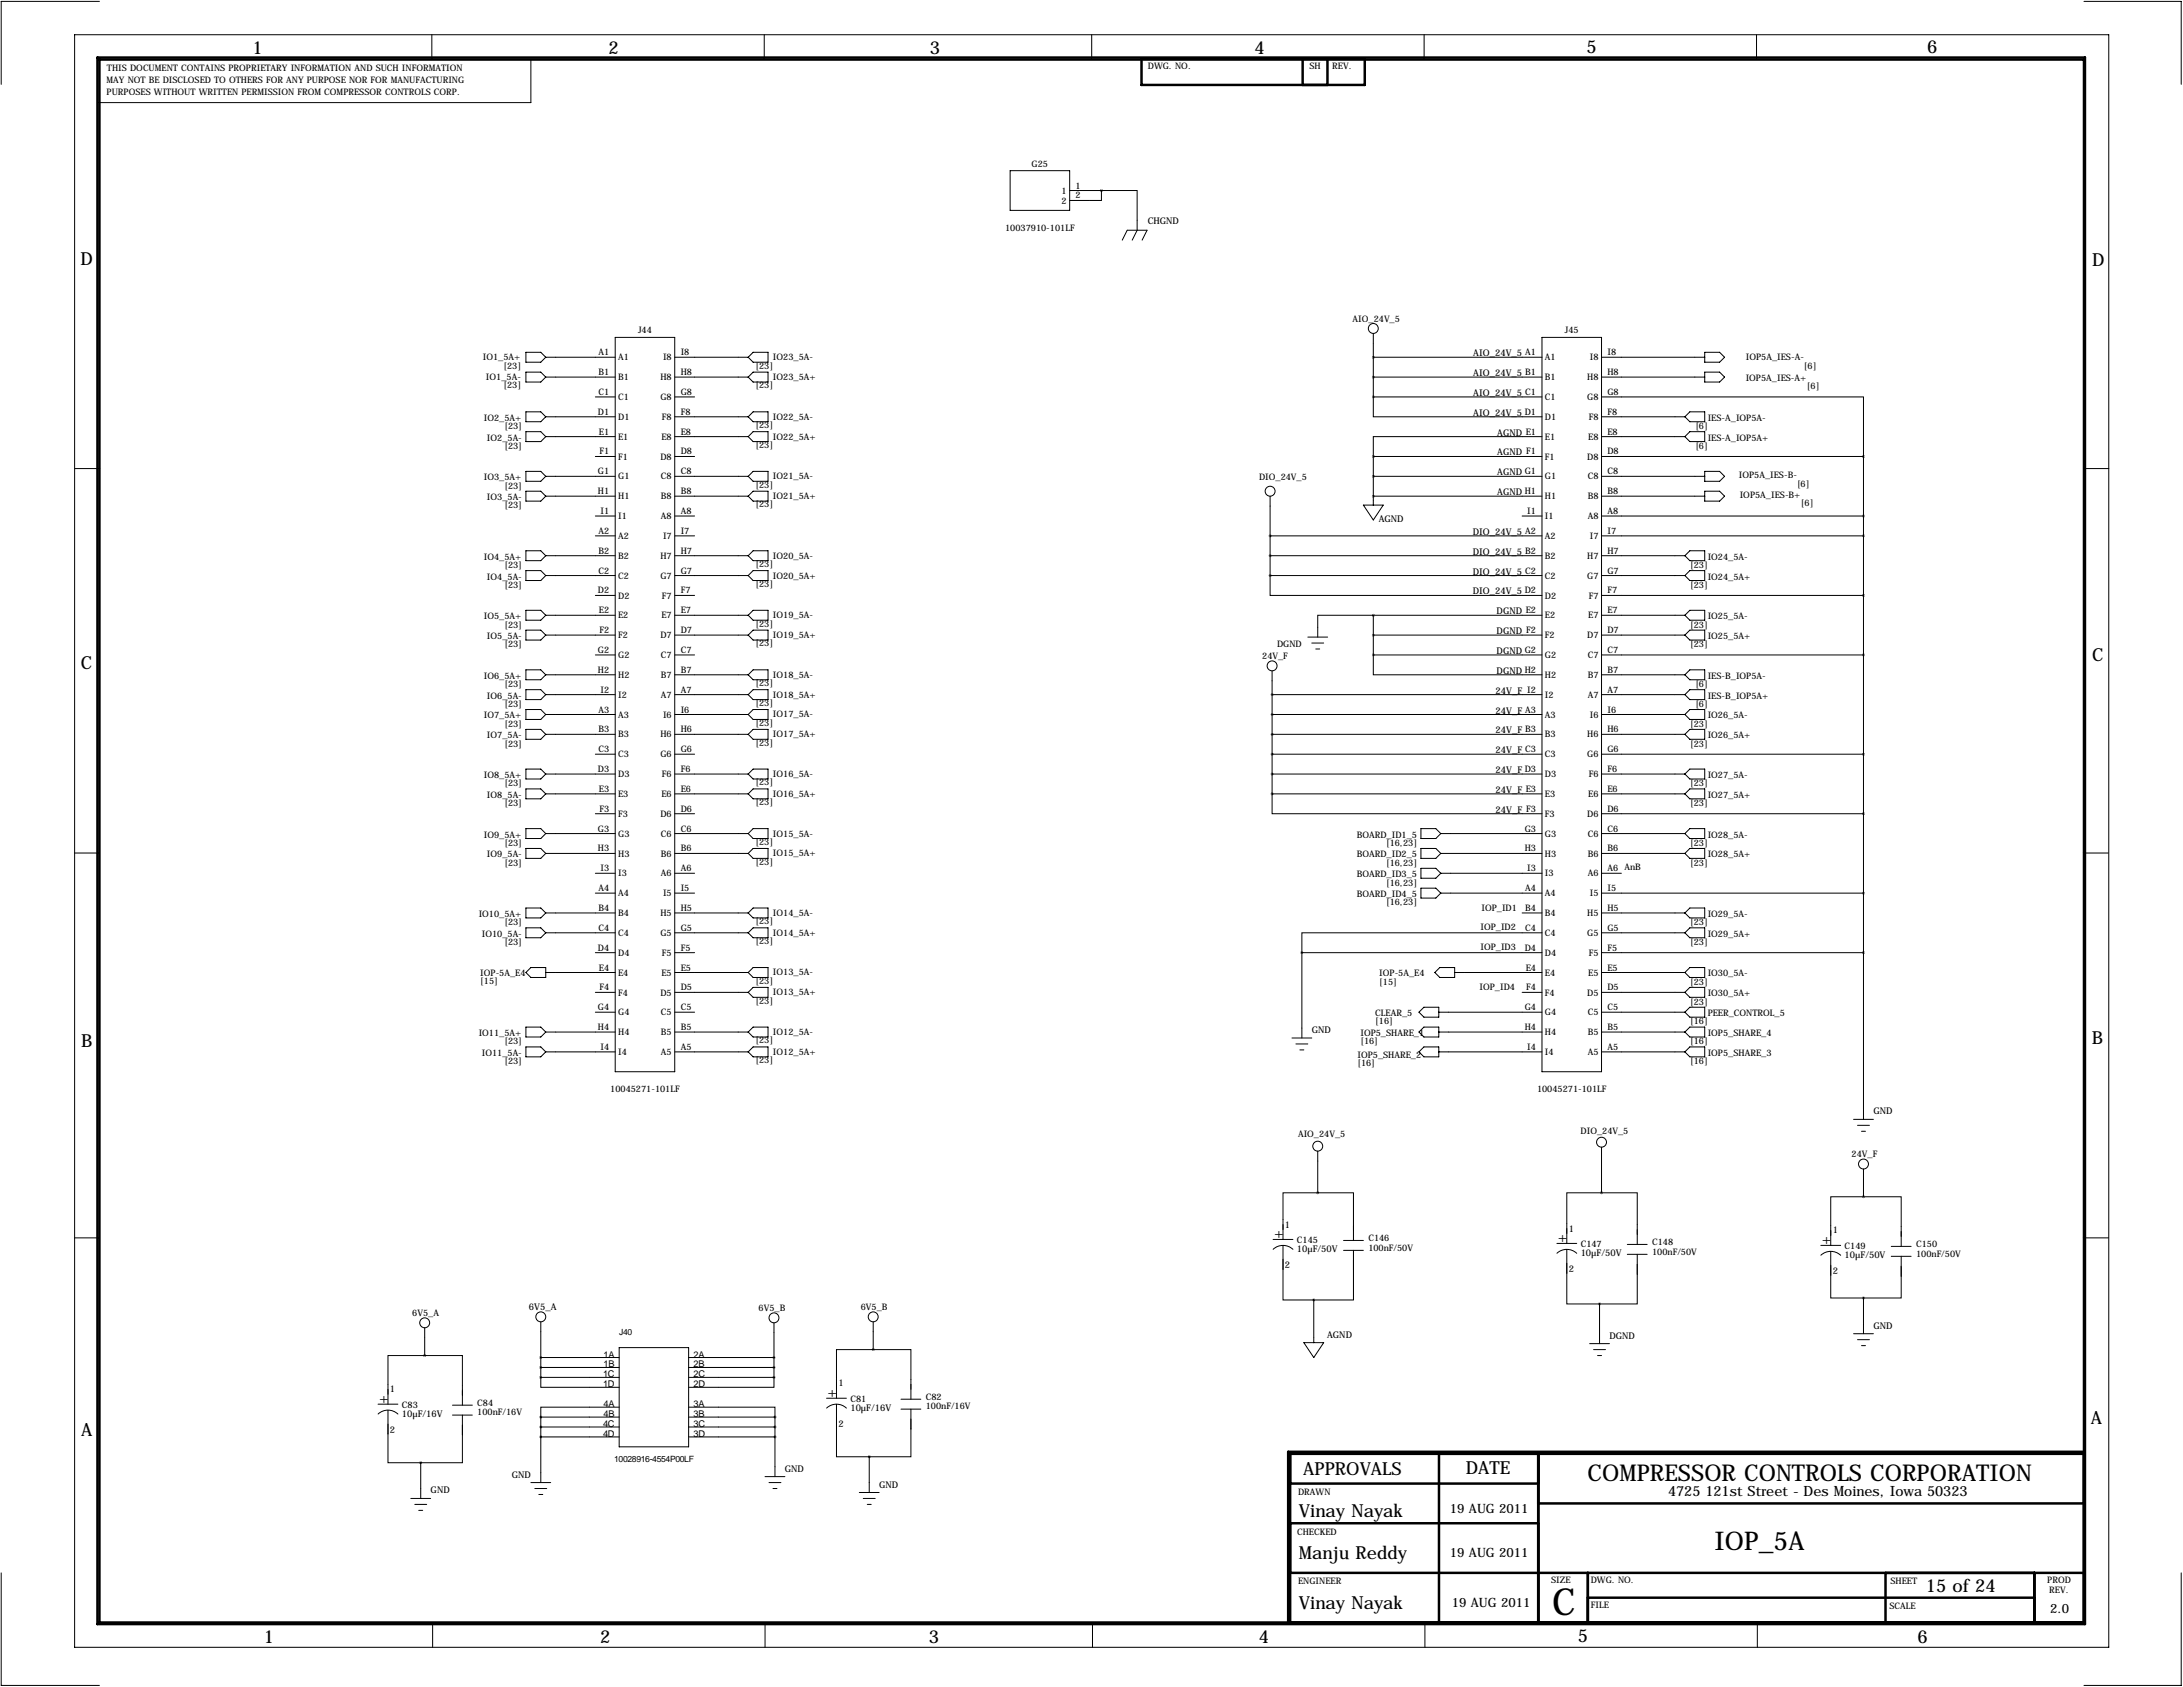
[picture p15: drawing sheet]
<svg xmlns="http://www.w3.org/2000/svg" width="559mm" height="432mm" viewBox="0 0 559 432" stroke-linecap="round" stroke-linejoin="round" font-family="sans-serif">
<defs><g id="words">
<text font-size="9.6" x="397.3" y="413.5">C</text>
<text font-size="6.6" x="438.9" y="396.7">IOP_5A</text>
<text font-size="5.9" x="406.4" y="379">COMPRESSOR CONTROLS CORPORATION</text>
<g font-size="4.6">
<text x="64.6" y="13.7">1</text>
<text x="155.8" y="13.7">2</text>
<text x="238" y="13.7">3</text>
<text x="321.1" y="13.7">4</text>
<text x="406.1" y="13.5">5</text>
<text x="493.3" y="13.5">6</text>
<text x="20.6" y="67.9">D</text>
<text x="535.6" y="68.1">D</text>
<text x="20.7" y="171.1">C</text>
<text x="535.5" y="169.2">C</text>
<text x="20.8" y="268.1">B</text>
<text x="535.4" y="267.2">B</text>
<text x="535.2" y="364.5">A</text>
<text x="20.8" y="367.5">A</text>
<text x="333.6" y="377.4">APPROVALS</text>
<text x="375.2" y="377.2">DATE</text>
<text x="332.5" y="388.4">Vinay Nayak</text>
<text x="332.5" y="399">Manju Reddy</text>
<text x="493" y="407.4">15 of 24</text>
<text x="332.5" y="411.7">Vinay Nayak</text>
<text x="67.5" y="420.6">1</text>
<text x="153.6" y="420.6">2</text>
<text x="237.8" y="420.6">3</text>
<text x="322.2" y="420.5">4</text>
<text x="403.9" y="420.4">5</text>
<text x="490.9" y="420.6">6</text>
</g>
<g font-size="3.6">
<text x="326.1" y="317">+</text>
<text x="398.8" y="318">+</text>
<text x="466.3" y="318.5">+</text>
<text x="97" y="359.2">+</text>
<text x="211.8" y="357.6">+</text>
<text x="427" y="383">4725 121st Street - Des Moines, Iowa 50323</text>
</g>
<g font-size="3.3">
<text x="371.1" y="387.3">19 AUG 2011</text>
<text x="371.1" y="398.5">19 AUG 2011</text>
<text x="371.6" y="411.2">19 AUG 2011</text>
<text x="524.8" y="412.7">2.0</text>
</g>
<g font-size="2.4">
<text x="293.8" y="57.4">CHGND</text>
<text x="377.1" y="91.2">AIO_24V_5 A1</text>
<text x="377.1" y="96.3">AIO_24V_5 B1</text>
<text x="377.1" y="101.3">AIO_24V_5 C1</text>
<text x="377.1" y="106.4">AIO_24V_5 D1</text>
<text x="383.2" y="111.5">AGND E1</text>
<text x="383.2" y="116.6">AGND F1</text>
<text x="383.2" y="121.7">AGND G1</text>
<text x="383.2" y="126.7">AGND H1</text>
<text x="352.9" y="133.6">AGND</text>
<text x="377" y="136.9">DIO_24V_5 A2</text>
<text x="377" y="142">DIO_24V_5 B2</text>
<text x="377" y="147.1">DIO_24V_5 C2</text>
<text x="377" y="152.1">DIO_24V_5 D2</text>
<text x="383.1" y="157.2">DGND E2</text>
<text x="383.1" y="162.3">DGND F2</text>
<text x="383.1" y="167.4">DGND G2</text>
<text x="383.1" y="172.5">DGND H2</text>
<text x="382.8" y="177.5">24V_F I2</text>
<text x="382.8" y="182.6">24V_F A3</text>
<text x="382.8" y="187.7">24V_F B3</text>
<text x="382.8" y="192.8">24V_F C3</text>
<text x="382.8" y="197.9">24V_F D3</text>
<text x="382.8" y="202.9">24V_F E3</text>
<text x="382.8" y="208">24V_F F3</text>
<text x="335.8" y="264.4">GND</text>
<text x="479.6" y="285.2">GND</text>
<text x="328.9" y="314.2">1</text>
<text x="401.6" y="315.2">1</text>
<text x="469.1" y="315.7">1</text>
<text x="332" y="320.4">10µF/50V</text>
<text x="404.6" y="321.4">10µF/50V</text>
<text x="472.2" y="322">10µF/50V</text>
<text x="328.9" y="324.5">2</text>
<text x="401.6" y="325.5">2</text>
<text x="469.1" y="326">2</text>
<text x="135.4" y="335.3">6V5_A</text>
<text x="479.6" y="340.1">GND</text>
<text x="154.5" y="347.5">1A</text>
<text x="177.5" y="347.5">2A</text>
<text x="339.7" y="342.4">AGND</text>
<text x="412" y="342.6">DGND</text>
<text x="154.4" y="352.6">1C</text>
<text x="154.5" y="350">1B</text>
<text x="177.5" y="350">2B</text>
<text x="177.5" y="352.6">2C</text>
<text x="99.8" y="356.4">1</text>
<text x="154.4" y="355.1">1D</text>
<text x="177.5" y="355.1">2D</text>
<text x="214.6" y="354.8">1</text>
<text x="102.9" y="362.6">10µF/16V</text>
<text x="154.4" y="365.3">4C</text>
<text x="154.5" y="362.7">4B</text>
<text x="154.5" y="360.2">4A</text>
<text x="177.5" y="360.2">3A</text>
<text x="177.5" y="362.7">3B</text>
<text x="177.5" y="365.3">3C</text>
<text x="214.6" y="365.1">2</text>
<text x="217.7" y="361.1">10µF/16V</text>
<text x="99.8" y="366.7">2</text>
<text x="154.4" y="367.8">4D</text>
<text x="177.5" y="367.8">3D</text>
<text x="200.9" y="376.7">GND</text>
<text x="110.2" y="382.3">GND</text>
<text x="131" y="378.2">GND</text>
<text x="225" y="380.7">GND</text>
</g>
<g font-size="2.3">
<text x="293.8" y="17.6">DWG. NO.</text>
<text x="335.2" y="17.7">SH</text>
<text x="341" y="17.7">REV.</text>
<text x="27.3" y="21.1">MAY NOT BE DISCLOSED TO OTHERS FOR ANY PURPOSE NOR FOR MANUFACTURING</text>
<text x="27.4" y="18.3">THIS DOCUMENT CONTAINS PROPRIETARY INFORMATION AND SUCH INFORMATION</text>
<text x="27.3" y="24.2">PURPOSES WITHOUT WRITTEN PERMISSION FROM COMPRESSOR CONTROLS CORP.</text>
<text x="264.1" y="42.7">G25</text>
<text x="271.7" y="49.6">1</text>
<text x="271.7" y="52.1">2</text>
<text x="275.3" y="48.3">1</text>
<text x="275.3" y="50.8">2</text>
<text x="257.3" y="59">10037910-101LF</text>
<text x="346.2" y="82.3">AIO_24V_5</text>
<text x="163.3" y="85.3">J44</text>
<text x="400.6" y="85.3">J45</text>
<text x="123.6" y="92.2">IO1_5A+</text>
<text x="128.9" y="94.3">[23]</text>
<text x="153.2" y="90.9">A1</text>
<text x="158.2" y="92.2">A1</text>
<text x="169.7" y="92.2">I8</text>
<text x="174.2" y="90.9">I8</text>
<text x="193.4" y="94.3">[23]</text>
<text x="197.9" y="92.2">IO23_5A-</text>
<text x="395.5" y="92.2">A1</text>
<text x="407" y="92.2">I8</text>
<text x="411.5" y="90.9">I8</text>
<text x="446.9" y="92.2">IOP5A_IES-A-</text>
<text x="461.8" y="94.3">[6]</text>
<text x="124.4" y="97.3">IO1_5A-</text>
<text x="128.9" y="99.4">[23]</text>
<text x="153.2" y="96">B1</text>
<text x="153.2" y="101.1">C1</text>
<text x="158.2" y="97.3">B1</text>
<text x="169.1" y="97.3">H8</text>
<text x="174.2" y="96">H8</text>
<text x="174.2" y="101.1">G8</text>
<text x="193.4" y="99.4">[23]</text>
<text x="197.9" y="97.3">IO23_5A+</text>
<text x="395.5" y="97.3">B1</text>
<text x="406.3" y="97.3">H8</text>
<text x="411.5" y="96">H8</text>
<text x="411.5" y="101.1">G8</text>
<text x="446.9" y="97.5">IOP5A_IES-A+</text>
<text x="462.5" y="99.7">[6]</text>
<text x="123.9" y="107.7">IO2_5A+</text>
<text x="153.1" y="106.2">D1</text>
<text x="158.2" y="102.4">C1</text>
<text x="158.2" y="107.5">D1</text>
<text x="169.1" y="102.4">G8</text>
<text x="169.5" y="107.5">F8</text>
<text x="174.2" y="106.2">F8</text>
<text x="197.9" y="107.4">IO22_5A-</text>
<text x="395.5" y="102.4">C1</text>
<text x="395.5" y="107.5">D1</text>
<text x="406.3" y="102.4">G8</text>
<text x="406.7" y="107.5">F8</text>
<text x="411.5" y="106.2">F8</text>
<text x="437.1" y="107.7">IES-A_IOP5A-</text>
<text x="124.6" y="112.8">IO2_5A-</text>
<text x="129.1" y="109.8">[23]</text>
<text x="153.3" y="111.3">E1</text>
<text x="158.2" y="112.6">E1</text>
<text x="169.3" y="112.6">E8</text>
<text x="174.2" y="111.3">E8</text>
<text x="193.4" y="109.6">[23]</text>
<text x="197.9" y="112.5">IO22_5A+</text>
<text x="395.5" y="112.6">E1</text>
<text x="406.6" y="112.6">E8</text>
<text x="411.5" y="111.3">E8</text>
<text x="434" y="109.8">[6]</text>
<text x="437.1" y="112.8">IES-A_IOP5A+</text>
<text x="129.1" y="114.9">[23]</text>
<text x="153.5" y="116.3">F1</text>
<text x="158.2" y="117.6">F1</text>
<text x="169.1" y="117.6">D8</text>
<text x="174.2" y="116.3">D8</text>
<text x="193.4" y="114.6">[23]</text>
<text x="395.5" y="117.6">F1</text>
<text x="406.3" y="117.6">D8</text>
<text x="411.5" y="116.3">D8</text>
<text x="434" y="114.9">[6]</text>
<text x="123.9" y="122.9">IO3_5A+</text>
<text x="129.1" y="125.1">[23]</text>
<text x="153.1" y="121.4">G1</text>
<text x="158.2" y="122.7">G1</text>
<text x="169.2" y="122.7">C8</text>
<text x="174.2" y="121.4">C8</text>
<text x="193.4" y="124.8">[23]</text>
<text x="197.9" y="122.7">IO21_5A-</text>
<text x="322.3" y="122.9">DIO_24V_5</text>
<text x="395.5" y="122.7">G1</text>
<text x="406.4" y="122.7">C8</text>
<text x="411.5" y="121.4">C8</text>
<text x="445.1" y="122.4">IOP5A_IES-B-</text>
<text x="460" y="124.5">[6]</text>
<text x="124.6" y="128">IO3_5A-</text>
<text x="129.1" y="130.1">[23]</text>
<text x="153.1" y="126.5">H1</text>
<text x="153.7" y="131.6">I1</text>
<text x="158.2" y="127.8">H1</text>
<text x="169.2" y="127.8">B8</text>
<text x="174.2" y="126.5">B8</text>
<text x="174.2" y="131.6">A8</text>
<text x="193.4" y="129.9">[23]</text>
<text x="197.9" y="127.8">IO21_5A+</text>
<text x="391" y="131.6">I1</text>
<text x="395.5" y="127.8">H1</text>
<text x="406.4" y="127.8">B8</text>
<text x="411.5" y="126.5">B8</text>
<text x="411.5" y="131.6">A8</text>
<text x="445.3" y="127.5">IOP5A_IES-B+</text>
<text x="461" y="129.6">[6]</text>
<text x="153.2" y="136.7">A2</text>
<text x="158.2" y="132.9">I1</text>
<text x="158.2" y="138">A2</text>
<text x="169.2" y="132.9">A8</text>
<text x="169.7" y="138">I7</text>
<text x="174.2" y="136.7">I7</text>
<text x="395.5" y="132.9">I1</text>
<text x="395.5" y="138">A2</text>
<text x="406.4" y="132.9">A8</text>
<text x="407" y="138">I7</text>
<text x="411.5" y="136.7">I7</text>
<text x="123.9" y="143.3">IO4_5A+</text>
<text x="153.2" y="141.7">B2</text>
<text x="158.2" y="143">B2</text>
<text x="169.1" y="143">H7</text>
<text x="174.2" y="141.7">H7</text>
<text x="197.9" y="143">IO20_5A-</text>
<text x="395.5" y="143">B2</text>
<text x="406.3" y="143">H7</text>
<text x="411.5" y="141.7">H7</text>
<text x="437.1" y="143.3">IO24_5A-</text>
<text x="124.6" y="148.3">IO4_5A-</text>
<text x="129.1" y="145.4">[23]</text>
<text x="153.2" y="146.8">C2</text>
<text x="158.2" y="148.1">C2</text>
<text x="169.1" y="148.1">G7</text>
<text x="174.2" y="146.8">G7</text>
<text x="193.4" y="145.1">[23]</text>
<text x="197.9" y="148.1">IO20_5A+</text>
<text x="395.5" y="148.1">C2</text>
<text x="406.3" y="148.1">G7</text>
<text x="411.5" y="146.8">G7</text>
<text x="432.7" y="145.4">[23]</text>
<text x="437.1" y="148.3">IO24_5A+</text>
<text x="129.1" y="150.5">[23]</text>
<text x="153.1" y="151.9">D2</text>
<text x="158.2" y="153.2">D2</text>
<text x="169.5" y="153.2">F7</text>
<text x="174.2" y="151.9">F7</text>
<text x="193.4" y="150.2">[23]</text>
<text x="395.5" y="153.2">D2</text>
<text x="406.7" y="153.2">F7</text>
<text x="411.5" y="151.9">F7</text>
<text x="432.7" y="150.5">[23]</text>
<text x="123.9" y="158.5">IO5_5A+</text>
<text x="129.1" y="160.6">[23]</text>
<text x="153.3" y="157">E2</text>
<text x="158.2" y="158.3">E2</text>
<text x="169.3" y="158.3">E7</text>
<text x="174.2" y="157">E7</text>
<text x="193.4" y="160.4">[23]</text>
<text x="197.9" y="158.2">IO19_5A-</text>
<text x="395.5" y="158.3">E2</text>
<text x="406.6" y="158.3">E7</text>
<text x="411.5" y="157">E7</text>
<text x="432.7" y="160.6">[23]</text>
<text x="437.1" y="158.5">IO25_5A-</text>
<text x="124.6" y="163.6">IO5_5A-</text>
<text x="129.1" y="165.7">[23]</text>
<text x="153.1" y="167.1">G2</text>
<text x="153.5" y="162.1">F2</text>
<text x="158.2" y="163.4">F2</text>
<text x="169.1" y="163.4">D7</text>
<text x="174.2" y="162.1">D7</text>
<text x="174.2" y="167.1">C7</text>
<text x="193.4" y="165.4">[23]</text>
<text x="197.9" y="163.3">IO19_5A+</text>
<text x="326.9" y="165.6">DGND</text>
<text x="395.5" y="163.4">F2</text>
<text x="406.3" y="163.4">D7</text>
<text x="411.5" y="162.1">D7</text>
<text x="411.5" y="167.1">C7</text>
<text x="432.7" y="165.7">[23]</text>
<text x="437.1" y="163.6">IO25_5A+</text>
<text x="123.9" y="173.7">IO6_5A+</text>
<text x="153.1" y="172.2">H2</text>
<text x="158.2" y="168.4">G2</text>
<text x="158.2" y="173.5">H2</text>
<text x="169.2" y="168.4">C7</text>
<text x="169.2" y="173.5">B7</text>
<text x="174.2" y="172.2">B7</text>
<text x="197.9" y="173.5">IO18_5A-</text>
<text x="323.1" y="168.7">24V_F</text>
<text x="395.5" y="168.4">G2</text>
<text x="395.5" y="173.5">H2</text>
<text x="406.4" y="168.4">C7</text>
<text x="406.4" y="173.5">B7</text>
<text x="411.5" y="172.2">B7</text>
<text x="437.1" y="173.7">IES-B_IOP5A-</text>
<text x="124.6" y="178.8">IO6_5A-</text>
<text x="129.1" y="175.9">[23]</text>
<text x="153.7" y="177.3">I2</text>
<text x="158.2" y="178.6">I2</text>
<text x="169.2" y="178.6">A7</text>
<text x="174.2" y="177.3">A7</text>
<text x="193.4" y="175.6">[23]</text>
<text x="197.9" y="178.6">IO18_5A+</text>
<text x="395.5" y="178.6">I2</text>
<text x="406.4" y="178.6">A7</text>
<text x="411.5" y="177.3">A7</text>
<text x="434" y="175.9">[6]</text>
<text x="437.1" y="178.8">IES-B_IOP5A+</text>
<text x="123.9" y="183.9">IO7_5A+</text>
<text x="129.1" y="180.9">[23]</text>
<text x="153.2" y="182.4">A3</text>
<text x="158.2" y="183.7">A3</text>
<text x="169.7" y="183.7">I6</text>
<text x="174.2" y="182.4">I6</text>
<text x="193.4" y="185.8">[23]</text>
<text x="193.4" y="180.7">[23]</text>
<text x="197.9" y="183.6">IO17_5A-</text>
<text x="395.5" y="183.7">A3</text>
<text x="407" y="183.7">I6</text>
<text x="411.5" y="182.4">I6</text>
<text x="434" y="180.9">[6]</text>
<text x="437.1" y="183.9">IO26_5A-</text>
<text x="124.6" y="189">IO7_5A-</text>
<text x="129.1" y="186">[23]</text>
<text x="129.1" y="191.1">[23]</text>
<text x="153.2" y="187.5">B3</text>
<text x="158.2" y="188.8">B3</text>
<text x="169.1" y="188.8">H6</text>
<text x="174.2" y="187.5">H6</text>
<text x="193.4" y="190.8">[23]</text>
<text x="197.9" y="188.7">IO17_5A+</text>
<text x="395.5" y="188.8">B3</text>
<text x="406.3" y="188.8">H6</text>
<text x="411.5" y="187.5">H6</text>
<text x="432.7" y="186">[23]</text>
<text x="432.7" y="191.1">[23]</text>
<text x="437.1" y="189">IO26_5A+</text>
<text x="153.1" y="197.6">D3</text>
<text x="153.2" y="192.5">C3</text>
<text x="158.2" y="193.8">C3</text>
<text x="169.1" y="193.8">G6</text>
<text x="174.2" y="192.5">G6</text>
<text x="174.2" y="197.6">F6</text>
<text x="395.5" y="193.8">C3</text>
<text x="406.3" y="193.8">G6</text>
<text x="411.5" y="192.5">G6</text>
<text x="411.5" y="197.6">F6</text>
<text x="123.9" y="199.1">IO8_5A+</text>
<text x="129.1" y="201.3">[23]</text>
<text x="153.3" y="202.7">E3</text>
<text x="158.2" y="198.9">D3</text>
<text x="169.5" y="198.9">F6</text>
<text x="174.2" y="202.7">E6</text>
<text x="193.4" y="201">[23]</text>
<text x="197.9" y="204">IO16_5A+</text>
<text x="197.9" y="198.9">IO16_5A-</text>
<text x="395.5" y="198.9">D3</text>
<text x="406.7" y="198.9">F6</text>
<text x="411.5" y="202.7">E6</text>
<text x="432.7" y="201.3">[23]</text>
<text x="437.1" y="199.1">IO27_5A-</text>
<text x="124.6" y="204.2">IO8_5A-</text>
<text x="129.1" y="206.3">[23]</text>
<text x="153.5" y="207.8">F3</text>
<text x="158.2" y="204">E3</text>
<text x="158.2" y="209.1">F3</text>
<text x="169.1" y="209.1">D6</text>
<text x="169.3" y="204">E6</text>
<text x="174.2" y="207.8">D6</text>
<text x="193.4" y="206.1">[23]</text>
<text x="395.5" y="204">E3</text>
<text x="395.5" y="209.1">F3</text>
<text x="406.3" y="209.1">D6</text>
<text x="406.6" y="204">E6</text>
<text x="411.5" y="207.8">D6</text>
<text x="432.7" y="206.3">[23]</text>
<text x="437.1" y="204.2">IO27_5A+</text>
<text x="123.9" y="214.4">IO9_5A+</text>
<text x="153.1" y="212.9">G3</text>
<text x="158.2" y="214.2">G3</text>
<text x="169.2" y="214.2">C6</text>
<text x="174.2" y="212.9">C6</text>
<text x="197.9" y="214.1">IO15_5A-</text>
<text x="347.3" y="214.4">BOARD_ID1_5</text>
<text x="390.3" y="212.9">G3</text>
<text x="395.5" y="214.2">G3</text>
<text x="406.4" y="214.2">C6</text>
<text x="411.5" y="212.9">C6</text>
<text x="437.1" y="214.4">IO28_5A-</text>
<text x="124.6" y="219.5">IO9_5A-</text>
<text x="129.1" y="216.5">[23]</text>
<text x="129.1" y="221.6">[23]</text>
<text x="153.1" y="217.9">H3</text>
<text x="158.2" y="219.2">H3</text>
<text x="169.2" y="219.2">B6</text>
<text x="174.2" y="217.9">B6</text>
<text x="193.4" y="221.3">[23]</text>
<text x="193.4" y="216.2">[23]</text>
<text x="197.9" y="219.2">IO15_5A+</text>
<text x="347.3" y="219.5">BOARD_ID2_5</text>
<text x="354.8" y="216.5">[16,23]</text>
<text x="354.8" y="221.6">[16,23]</text>
<text x="390.3" y="217.9">H3</text>
<text x="395.5" y="219.2">H3</text>
<text x="406.4" y="219.2">B6</text>
<text x="411.5" y="217.9">B6</text>
<text x="432.7" y="216.5">[23]</text>
<text x="432.7" y="221.6">[23]</text>
<text x="437.1" y="219.5">IO28_5A+</text>
<text x="153.7" y="223">I3</text>
<text x="158.2" y="224.3">I3</text>
<text x="169.2" y="224.3">A6</text>
<text x="174.2" y="223">A6</text>
<text x="347.3" y="224.5">BOARD_ID3_5</text>
<text x="354.8" y="226.7">[16,23]</text>
<text x="391" y="223">I3</text>
<text x="395.5" y="224.3">I3</text>
<text x="406.4" y="224.3">A6</text>
<text x="411.5" y="223">A6 AnB</text>
<text x="153.2" y="228.1">A4</text>
<text x="153.2" y="233.2">B4</text>
<text x="158.2" y="229.4">A4</text>
<text x="169.7" y="229.4">I5</text>
<text x="174.2" y="228.1">I5</text>
<text x="174.2" y="233.2">H5</text>
<text x="347.3" y="229.6">BOARD_ID4_5</text>
<text x="354.8" y="231.7">[16,23]</text>
<text x="379.2" y="233.2">IOP_ID1</text>
<text x="390.4" y="228.1">A4</text>
<text x="390.4" y="233.2">B4</text>
<text x="395.5" y="229.4">A4</text>
<text x="407" y="229.4">I5</text>
<text x="411.5" y="228.1">I5</text>
<text x="411.5" y="233.2">H5</text>
<text x="122.5" y="234.7">IO10_5A+</text>
<text x="123.3" y="239.8">IO10_5A-</text>
<text x="129.1" y="236.8">[23]</text>
<text x="153.2" y="238.3">C4</text>
<text x="158.2" y="234.5">B4</text>
<text x="158.2" y="239.6">C4</text>
<text x="169.1" y="234.5">H5</text>
<text x="169.1" y="239.6">G5</text>
<text x="174.2" y="238.3">G5</text>
<text x="193.4" y="236.6">[23]</text>
<text x="197.9" y="239.5">IO14_5A+</text>
<text x="197.9" y="234.4">IO14_5A-</text>
<text x="379" y="238">IOP_ID2</text>
<text x="390.4" y="238.3">C4</text>
<text x="395.5" y="234.5">B4</text>
<text x="395.5" y="239.6">C4</text>
<text x="406.3" y="234.5">H5</text>
<text x="406.3" y="239.6">G5</text>
<text x="411.5" y="238.3">G5</text>
<text x="432.7" y="236.8">[23]</text>
<text x="437.1" y="234.7">IO29_5A-</text>
<text x="437.1" y="239.8">IO29_5A+</text>
<text x="129.1" y="241.9">[23]</text>
<text x="153.1" y="243.3">D4</text>
<text x="158.2" y="244.6">D4</text>
<text x="169.5" y="244.6">F5</text>
<text x="174.2" y="243.3">F5</text>
<text x="193.4" y="241.6">[23]</text>
<text x="379" y="243.1">IOP_ID3</text>
<text x="390.3" y="243.3">D4</text>
<text x="395.5" y="244.6">D4</text>
<text x="406.7" y="244.6">F5</text>
<text x="411.5" y="243.3">F5</text>
<text x="432.7" y="241.9">[23]</text>
<text x="122.9" y="249.9">IOP-5A_E4</text>
<text x="122.9" y="251.8">[15]</text>
<text x="153.3" y="248.4">E4</text>
<text x="158.2" y="249.7">E4</text>
<text x="169.3" y="249.7">E5</text>
<text x="174.2" y="248.4">E5</text>
<text x="193.4" y="251.8">[23]</text>
<text x="197.9" y="249.7">IO13_5A-</text>
<text x="353.1" y="249.9">IOP-5A_E4</text>
<text x="390.6" y="248.4">E4</text>
<text x="395.5" y="249.7">E4</text>
<text x="406.6" y="249.7">E5</text>
<text x="411.5" y="248.4">E5</text>
<text x="437.1" y="249.9">IO30_5A-</text>
<text x="153.5" y="253.5">F4</text>
<text x="158.2" y="254.8">F4</text>
<text x="169.1" y="254.8">D5</text>
<text x="174.2" y="253.5">D5</text>
<text x="193.4" y="256.9">[23]</text>
<text x="197.9" y="254.8">IO13_5A+</text>
<text x="353.1" y="252.1">[15]</text>
<text x="378.7" y="253.5">IOP_ID4</text>
<text x="390.7" y="253.5">F4</text>
<text x="395.5" y="254.8">F4</text>
<text x="406.3" y="254.8">D5</text>
<text x="411.5" y="253.5">D5</text>
<text x="432.7" y="252.1">[23]</text>
<text x="432.7" y="257.1">[23]</text>
<text x="437.1" y="255">IO30_5A+</text>
<text x="153.1" y="258.6">G4</text>
<text x="153.1" y="263.7">H4</text>
<text x="158.2" y="259.9">G4</text>
<text x="169.2" y="259.9">C5</text>
<text x="174.2" y="258.6">C5</text>
<text x="174.2" y="263.7">B5</text>
<text x="352" y="260.1">CLEAR_5</text>
<text x="352" y="262.2">[16]</text>
<text x="390.3" y="258.6">G4</text>
<text x="390.3" y="263.7">H4</text>
<text x="395.5" y="259.9">G4</text>
<text x="406.4" y="259.9">C5</text>
<text x="411.5" y="258.6">C5</text>
<text x="411.5" y="263.7">B5</text>
<text x="432.7" y="262.2">[16]</text>
<text x="437.1" y="260.1">PEER_CONTROL_5</text>
<text x="122.5" y="265.2">IO11_5A+</text>
<text x="129.1" y="267.3">[23]</text>
<text x="153.7" y="268.7">I4</text>
<text x="158.2" y="265">H4</text>
<text x="169.2" y="265">B5</text>
<text x="174.2" y="268.7">A5</text>
<text x="193.4" y="267">[23]</text>
<text x="197.9" y="264.9">IO12_5A-</text>
<text x="348.2" y="265.2">IOP5_SHARE_1</text>
<text x="348.2" y="267.3">[16]</text>
<text x="391" y="268.7">I4</text>
<text x="395.5" y="265">H4</text>
<text x="406.4" y="265">B5</text>
<text x="411.5" y="268.7">A5</text>
<text x="432.7" y="267.3">[16]</text>
<text x="437.1" y="265.2">IOP5_SHARE_4</text>
<text x="123.3" y="270.3">IO11_5A-</text>
<text x="129.1" y="272.4">[23]</text>
<text x="158.2" y="270">I4</text>
<text x="169.2" y="270">A5</text>
<text x="193.4" y="272.1">[23]</text>
<text x="197.9" y="270">IO12_5A+</text>
<text x="347.5" y="270.8">IOP5_SHARE_2</text>
<text x="347.5" y="272.9">[16]</text>
<text x="395.5" y="270">I4</text>
<text x="406.4" y="270">A5</text>
<text x="432.7" y="272.4">[16]</text>
<text x="437.1" y="270.3">IOP5_SHARE_3</text>
<text x="156.2" y="279.5">10045271-101LF</text>
<text x="393.4" y="279.5">10045271-101LF</text>
<text x="332.3" y="291.1">AIO_24V_5</text>
<text x="404.6" y="290.3">DIO_24V_5</text>
<text x="474" y="296.2">24V_F</text>
<text x="350.3" y="317.8">C146</text>
<text x="332" y="318.3">C145</text>
<text x="350.3" y="320.1">100nF/50V</text>
<text x="404.6" y="319.3">C147</text>
<text x="422.9" y="318.8">C148</text>
<text x="422.9" y="321.1">100nF/50V</text>
<text x="472.2" y="319.8">C149</text>
<text x="490.5" y="319.3">C150</text>
<text x="490.5" y="321.7">100nF/50V</text>
<text x="194.2" y="335.5">6V5_B</text>
<text x="220.3" y="335.3">6V5_B</text>
<text x="105.5" y="336.8">6V5_A</text>
<text x="122.2" y="359.9">C84</text>
<text x="217.7" y="358.9">C81</text>
<text x="237" y="358.4">C82</text>
<text x="102.9" y="360.4">C83</text>
<text x="122.2" y="362.3">100nF/16V</text>
<text x="237" y="360.8">100nF/16V</text>
<text x="332.3" y="382.8">DRAWN</text>
<text x="332" y="392.9">CHECKED</text>
<text x="332.3" y="405.4">ENGINEER</text>
<text x="397.1" y="405.1">SIZE</text>
<text x="407.2" y="405.1">DWG. NO.</text>
<text x="483.9" y="405.4">SHEET</text>
<text x="524.1" y="405.1">PROD</text>
<text x="524.6" y="407.7">REV.</text>
<text x="407.2" y="411.5">FILE</text>
<text x="483.7" y="411.7">SCALE</text>
</g>
<g font-size="2.2">
<text x="158.5" y="341.6">J40</text>
<text x="157.2" y="374.1">10028916-4554P00LF</text>
</g>
</g></defs>
<g fill="none" stroke="#000" stroke-width=".26">
<path d="M19.1 8.9h520.7v412.7h-520.7zM25.5 .4h-25.2v21.2M110.5 8.9v6.3M143.1 15.2h-7.2v11.1h-110.9M195.6 8.9v6.3M279.5 8.9v6.3M364.5 8.9v6.3M449.6 8.9v6.3M533.5 .4h24.8v21.2M258.6 43.7h15.2v10.1h-15.2zM273.8 48.8h8.1M281.9 48.8v2.5h-8.1"/>
<path d="M281.9 48.8h9.2v10.1l-1.3 2.6M287.3 61.5l1.2-2.6h5.1l-1.2 2.6M134.6 90.2h3.8l1.3 1.2-1.3 1.3h-3.8zM134.6 95.2h3.8l1.3 1.3-1.3 1.3h-3.8zM139.7 91.4h17.8M139.7 96.5h17.8M157.5 86.4h15.2v187.9h-15.2zM172.7 91.4h18.8M172.7 96.5h18.8M191.5 96.5l1.3-1.3h3.8v2.6h-3.8zM192.8 90.2h3.8v2.5h-3.8l-1.3-1.3zM351.5 91.4h43.2"/>
<path d="M351.5 96.5h43.2M351.5 85.3v16.3M394.7 86.4h15.3v187.9h-15.3zM410 91.4h26.4M410 96.5h26.4M436.4 90.2h3.8l1.3 1.2-1.3 1.3h-3.8zM436.4 95.2h3.8l1.3 1.3-1.3 1.3h-3.8zM19.2 119.9h6.4M134.6 105.4h3.8l1.3 1.3-1.3 1.2h-3.8zM134.6 110.5h3.8l1.3 1.3-1.3 1.2h-3.8zM139.7 106.7h17.8M139.7 111.8h17.8"/>
<path d="M152.4 101.6h5.1M152.4 116.8h5.1M172.7 101.6h5.1M172.7 106.7h18.8M172.7 111.8h18.8M172.7 116.8h5.1M192.8 105.4h3.8v2.5h-3.8l-1.3-1.2zM192.8 110.5h3.8v2.5h-3.8l-1.3-1.2zM351.5 101.6v5.1h43.2M351.5 101.6h43.2M351.5 116.8h43.2M351.5 116.8v12.5"/>
<path d="M394.7 111.8h-43.2v5M410 101.6h67v15.2M410 106.7h21.3M410 111.8h21.3M410 116.8h67M432.6 105.4h3.8v2.5h-3.8l-1.3-1.2zM432.6 110.5h3.8v2.5h-3.8l-1.3-1.2zM477 116.8v169.7M533.4 119.9h6.4M134.6 120.6h3.8l1.3 1.3-1.3 1.3h-3.8zM134.6 125.7h3.8l1.3 1.3-1.3 1.3h-3.8zM139.7 121.9h17.8"/>
<path d="M139.7 127h17.8M152.4 132.1h5.1M152.4 137.2h5.1M172.7 121.9h18.8M172.7 127h18.8M172.7 132.1h5.1M172.7 137.2h5.1M192.8 120.6h3.8v2.6h-3.8l-1.3-1.3zM192.8 125.7h3.8v2.6h-3.8l-1.3-1.3zM325.1 137.2h69.6M325.1 127v20.3M349 129.3h5.1l-2.6 3.8z"/>
<path d="M351.5 121.9h43.2M351.5 127h43.2M389.6 132.1h5.1M410 121.9h26.4M410 127h26.4M410 132.1h67M410 137.2h67M436.4 120.6h3.8l1.3 1.3-1.3 1.3h-3.8zM436.4 125.7h3.8l1.3 1.3-1.3 1.3h-3.8zM134.6 141h3.8l1.3 1.2-1.3 1.3h-3.8zM134.6 146h3.8l1.3 1.3-1.3 1.3h-3.8zM134.6 156.2h3.8l1.3 1.3-1.3 1.3h-3.8z"/>
<path d="M139.7 142.2h17.8M139.7 147.3h17.8M139.7 157.5h17.8M152.4 152.4h5.1M172.7 142.2h18.8M172.7 147.3h18.8M172.7 152.4h5.1M172.7 157.5h18.8M192.8 141h3.8v2.5h-3.8l-1.3-1.3zM192.8 146h3.8v2.6h-3.8l-1.3-1.3zM192.8 156.2h3.8v2.6h-3.8l-1.3-1.3zM325.1 147.3v5.1h69.6"/>
<path d="M325.1 142.2h69.6M325.1 147.3h69.6M351.5 157.5h-14.2v5.6M351.5 157.5h43.2M351.5 157.5v10.1M410 142.2h21.3M410 147.3h21.3M410 152.4h67M410 157.5h21.3M432.6 141h3.8v2.5h-3.8l-1.3-1.3zM432.6 146h3.8v2.6h-3.8l-1.3-1.3zM432.6 156.2h3.8v2.6h-3.8l-1.3-1.3z"/>
<path d="M134.6 161.3h3.8l1.3 1.3-1.3 1.2h-3.8zM134.6 171.4h3.8l1.3 1.3-1.3 1.3h-3.8zM134.6 176.5h3.8l1.3 1.3-1.3 1.3h-3.8zM139.7 162.6h17.8M139.7 172.7h17.8M139.7 177.8h17.8M152.4 167.6h5.1M172.7 162.6h18.8M172.7 167.6h5.1M172.7 172.7h18.8M172.7 177.8h18.8M192.8 161.3h3.8v2.5h-3.8l-1.3-1.2z"/>
<path d="M192.8 171.4h3.8v2.6h-3.8l-1.3-1.3zM192.8 176.5h3.8v2.6h-3.8l-1.3-1.3zM325.6 177.8h69.1M325.6 171.7v31.5M334.8 163.1h5.1M335.8 164.6h3M336.8 166.1h1M351.5 167.6v5.1h43.2M351.5 162.6h43.2M351.5 167.6h43.2M410 162.6h21.3M410 167.6h67"/>
<path d="M410 172.7h21.3M410 177.8h21.3M431.3 172.7l1.3-1.3h3.8v2.6h-3.8zM432.6 161.3h3.8v2.5h-3.8l-1.3-1.2zM432.6 176.5h3.8v2.6h-3.8l-1.3-1.3zM134.6 181.6h3.8l1.3 1.3-1.3 1.2h-3.8zM134.6 186.7h3.8l1.3 1.3-1.3 1.2h-3.8zM134.6 196.8h3.8l1.3 1.3-1.3 1.3h-3.8zM139.7 182.9h17.8M139.7 188h17.8M139.7 198.1h17.8M152.4 193h5.1"/>
<path d="M172.7 182.9h18.8M172.7 188h18.8M172.7 193h5.1M172.7 198.1h18.8M192.8 181.6h3.8v2.5h-3.8l-1.3-1.2zM192.8 186.7h3.8v2.5h-3.8l-1.3-1.2zM192.8 196.8h3.8v2.6h-3.8l-1.3-1.3zM325.6 182.9h69.1M325.6 188h69.1M325.6 193h69.1M325.6 198.1h69.1M410 182.9h21.3"/>
<path d="M410 188h21.3M410 193h67M410 198.1h21.3M431.3 188l1.3-1.3h3.8v2.5h-3.8zM432.6 181.6h3.8v2.5h-3.8l-1.3-1.2zM432.6 196.8h3.8v2.6h-3.8l-1.3-1.3zM19 218.3h6.5M134.6 201.9h3.8l1.3 1.3-1.3 1.3h-3.8zM134.6 212.1h3.8l1.3 1.3-1.3 1.2h-3.8zM134.6 217.2h3.8l1.3 1.2-1.3 1.3h-3.8zM139.7 203.2h17.8M139.7 213.4h17.8"/>
<path d="M139.7 218.4h17.8M152.4 208.3h5.1M172.7 203.2h18.8M172.7 208.3h5.1M172.7 213.4h18.8M172.7 218.4h18.8M192.8 201.9h3.8v2.6h-3.8l-1.3-1.3zM192.8 212.1h3.8v2.5h-3.8l-1.3-1.2zM192.8 217.2h3.8v2.5h-3.8l-1.3-1.3zM325.6 203.2v5.1h69.1M325.6 203.2h69.1M363.7 212.1h3.8l1.3 1.3-1.3 1.2h-3.8z"/>
<path d="M363.7 217.2h3.8l1.3 1.2-1.3 1.3h-3.8zM368.8 213.4h25.9M368.8 218.4h25.9M410 203.2h21.3M410 208.3h67M410 213.4h21.3M410 218.4h21.3M432.6 201.9h3.8v2.6h-3.8l-1.3-1.3zM432.6 212.1h3.8v2.5h-3.8l-1.3-1.2zM432.6 217.2h3.8v2.5h-3.8l-1.3-1.3zM533.3 218.3h6.4M134.6 232.4h3.8l1.3 1.3-1.3 1.2h-3.8z"/>
<path d="M134.6 237.5h3.8l1.3 1.3-1.3 1.2h-3.8zM139.7 233.7h17.8M139.7 238.8h17.8M152.4 223.5h5.1M152.4 228.6h5.1M172.7 223.5h5.1M172.7 228.6h5.1M172.7 233.7h18.8M172.7 238.8h18.8M192.8 232.4h3.8v2.5h-3.8l-1.3-1.2zM192.8 237.5h3.8v2.5h-3.8l-1.3-1.2zM363.7 222.2h3.8l1.3 1.3-1.3 1.3h-3.8z"/>
<path d="M363.7 227.3h3.8l1.3 1.3-1.3 1.3h-3.8zM368.8 223.5h25.9M368.8 228.6h25.9M389.6 233.7h5.1M394.7 238.8h-61.5v5M410 223.5h5M410 228.6h67M410 233.7h21.3M410 238.8h21.3M432.6 232.4h3.8v2.5h-3.8l-1.3-1.2zM432.6 237.5h3.8v2.5h-3.8l-1.3-1.2zM134.6 248.9l1.3-1.3h3.8v2.6h-3.8z"/>
<path d="M139.7 248.9h17.8M152.4 243.8h5.1M152.4 254h5.1M152.4 259.1h5.1M172.7 243.8h5.1M172.7 248.9h18.8M172.7 254h18.8M172.7 259.1h5.1M191.5 248.9l1.3-1.3h3.8v2.6h-3.8zM192.8 252.7h3.8v2.6h-3.8l-1.3-1.3zM333.2 243.8h61.5M333.2 243.8v21.9"/>
<path d="M364.5 257.8h3.8v2.5h-3.8l-1.3-1.2zM368.3 259.1h26.4M368.6 247.6h3.8v2.6h-3.8l-1.3-1.3zM372.4 248.9h22.3M389.6 254h5.1M410 243.8h67M410 248.9h21.3M410 254h21.3M410 259.1h21.3M431.3 248.9l1.3-1.3h3.8v2.6h-3.8zM432.6 252.7h3.8v2.6h-3.8l-1.3-1.3zM432.6 257.8h3.8v2.5h-3.8l-1.3-1.2z"/>
<path d="M134.6 262.9h3.8l1.3 1.3-1.3 1.2h-3.8zM134.6 268h3.8l1.3 1.2-1.3 1.3h-3.8zM139.7 264.2h17.8M139.7 269.2h17.8M172.7 264.2h18.8M172.7 269.2h18.8M192.8 262.9h3.8v2.5h-3.8l-1.3-1.2zM192.8 268h3.8v2.5h-3.8l-1.3-1.3zM330.7 265.7h5.1M331.7 267.2h3.1M332.7 268.7h1.1M363.2 264.2l1.3-1.3h3.8v2.5h-3.8z"/>
<path d="M364.5 268h3.8v2.5h-3.8l-1.3-1.3zM368.3 264.2h26.4M368.3 269.2h26.4M410 264.2h21.3M410 269.2h21.3M432.6 262.9h3.8v2.5h-3.8l-1.3-1.2zM432.6 268h3.8v2.5h-3.8l-1.3-1.3zM337.3 294.6v10.7M410 293.6v11.7M474.5 286.5h5.1M475.5 288h3M476.5 289.6h1"/>
<path d="M477 299.2v7.1M19 316.8h6.5M325.9 317.2h5.1M325.9 319.8a3.7 3.7 0 0 1 5.1 0M328.4 318.8v13.9h7.9M337.3 305.3h-8.9v11.9M337.3 305.3h9.2v12.2M343.9 317.5h5.1M398.5 318.3h5.1M401.1 319.8v14h8.3M410 305.3h-8.9v13M410 305.3h9.1v13.2"/>
<path d="M416.6 318.5h5M466.1 318.8h5.1M477 306.3h-8.4v12.5M477 306.3h9.7v12.7M484.1 319h5.1M533.3 316.8h6.4M108.7 339.9v7.1M138.4 338.3v14.3M198.1 338.6v14M223.5 338.3v7.1M336.3 332.7v11M343.9 320h5.1"/>
<path d="M346.5 320v12.7h-10.2M398.5 320.8a3.7 3.7 0 0 1 5.1 0M409.4 333.8v10.1M416.6 321.1h5M419.1 321.1v12.7h-9.7M466.1 321.3a3.7 3.7 0 0 1 5.1 0M468.6 320.3v11.9h8.4M477 332.2v9.2M484.1 321.6h5.1M486.7 321.6v10.6h-9.7M96.8 359.4h5.1M108.7 347h-9.4v12.4"/>
<path d="M108.7 347h9.7v12.7M115.8 359.7h5.1M138.4 352.6v2.5h20.1M138.4 347.5h20.1M138.4 350h20.1M138.4 352.6h20.1M158.5 344.9h17.8v25.4h-17.8zM176.3 347.5h21.8M176.3 350h21.8M176.3 352.6h21.8M198.1 352.6v2.5h-21.8M211.6 357.9h5.1"/>
<path d="M214.1 359.4v13.5h8.4M223.5 345.4h-9.4v12.5M223.5 345.4h9.7v12.7M230.6 358.1h5.1M333.8 343.7h5l-2.5 3.8zM406.9 343.9h5.1M407.9 345.4h3.1M408.9 347h1.1M474.5 341.4h5.1M475.5 342.9h3M476.5 344.4h1M96.8 361.9a3.7 3.7 0 0 1 5.1 0"/>
<path d="M99.3 360.9v13.5h8.4M107.7 374.4v9.1M115.8 362.2h5.1M118.4 362.2v12.2h-10.7M135.9 379.5h5.1M138.4 367.8h20.1M138.4 362.7h20.1M138.4 365.3h20.1M138.4 362.7v16.8M158.5 360.2h-20.1v2.5M176.3 360.2h22.1v2.5M176.3 367.8h22.1"/>
<path d="M176.3 362.7h22.1M176.3 365.3h22.1M195.8 378h5.1M196.8 379.5h3.1M198.4 362.7v15.3M211.6 360.4a3.7 3.7 0 0 1 5.1 0M222.5 372.9v9.1M230.6 360.7h5.1M233.2 360.7v12.2h-10.7M105.2 383.5h5M106.2 385.1h3M107.2 386.6h1"/>
<path d="M136.9 381h3.1M137.9 382.5h1M197.9 381h1M220 382h5M221 383.5h3M222 385.1h1M.3 402.6v28.8h25.2M110.7 415.3v6.3M195.8 415.3v6.3M279.7 415.3v6.3M364.7 415.3v6.3M449.8 415.3v6.3"/>
<path d="M558.3 402.6v28.8h-24.8"/>
<circle cx="351.5" cy="84.1" r="1.27"/>
<circle cx="325.1" cy="125.7" r="1.27"/>
<circle cx="325.6" cy="170.4" r="1.27"/>
<circle cx="337.3" cy="293.4" r="1.27"/>
<circle cx="410" cy="292.4" r="1.27"/>
<circle cx="477" cy="297.9" r="1.27"/>
<circle cx="108.7" cy="338.6" r="1.27"/>
<circle cx="138.4" cy="337.1" r="1.27"/>
<circle cx="198.1" cy="337.3" r="1.27"/>
<circle cx="223.5" cy="337.1" r="1.27"/>
</g>
<g fill="none" stroke="#000" stroke-width=".63">
<path d="M24.9 14.7h508.8v401h-508.8zM25.5 15.2h508v400.1h-508zM292.2 15h57.2v6.7h-57.2zM333.5 21.7v-6.7h6.3v6.7M330.3 379.7h63.5M368.4 372.1v43.2M393.8 372.1v43.2M533.5 372.1h-203.2v43.2M533.5 371.6h-203.8v43.7M330.3 389.9h63.5M393.8 384.8h139.7M330.3 402.6h203.2"/>
<path d="M406.5 402.6v12.7M406.5 408.9h114.3M482.7 402.6v12.7M520.8 402.6v12.7"/>
</g>
<path d="M409.4 333.8a.05 .05 0 0 0 .1 0 .05 .05 0 0 0-.1 0zM409.9 305.3a.05 .05 0 0 0 .1 0 .05 .05 0 0 0-.1 0zM351.5 91.4a.05 .05 0 0 0 .1 0 .05 .05 0 0 0-.1 0zM325.6 177.8a.05 .05 0 0 0 .1 0 .05 .05 0 0 0-.1 0zM325.6 182.9a.05 .05 0 0 0 .1 0 .05 .05 0 0 0-.1 0zM325.6 188a.05 .05 0 0 0 .1 0 .05 .05 0 0 0-.1 0zM325.6 193a.05 .05 0 0 0 .1 0 .05 .05 0 0 0-.1 0zM325.6 198.1a.05 .05 0 0 0 .1 0 .05 .05 0 0 0-.1 0zM351.5 96.5a.05 .05 0 0 0 .1 0 .05 .05 0 0 0-.1 0zM351.5 101.6a.05 .05 0 0 0 .1 0 .05 .05 0 0 0-.1 0zM351.5 116.8a.05 .05 0 0 0 .1 0 .05 .05 0 0 0-.1 0zM351.5 121.9a.05 .05 0 0 0 .1 0 .05 .05 0 0 0-.1 0zM351.5 162.6a.05 .05 0 0 0 .1 0 .05 .05 0 0 0-.1 0zM351.5 167.6a.05 .05 0 0 0 .1 0 .05 .05 0 0 0-.1 0zM351.5 127a.05 .05 0 0 0 .1 0 .05 .05 0 0 0-.1 0zM351.5 157.5a.05 .05 0 0 0 .1 0 .05 .05 0 0 0-.1 0zM325.6 203.2a.05 .05 0 0 0 .1 0 .05 .05 0 0 0-.1 0zM333.2 243.8a.05 .05 0 0 0 .1 0 .05 .05 0 0 0-.1 0zM281.9 48.8a.05 .05 0 0 0 .1 0 .05 .05 0 0 0-.1 0zM138.4 347.5a.05 .05 0 0 0 .1 0 .05 .05 0 0 0-.1 0zM138.4 352.6a.05 .05 0 0 0 .1 0 .05 .05 0 0 0-.1 0zM138.4 350a.05 .05 0 0 0 .1 0 .05 .05 0 0 0-.1 0zM138.4 362.7a.05 .05 0 0 0 .1 0 .05 .05 0 0 0-.1 0zM138.4 365.3a.05 .05 0 0 0 .1 0 .05 .05 0 0 0-.1 0zM138.4 367.8a.05 .05 0 0 0 .1 0 .05 .05 0 0 0-.1 0z" fill="#000" stroke="#000" stroke-width=".63"/>
<use href="#words"/>
</svg>
